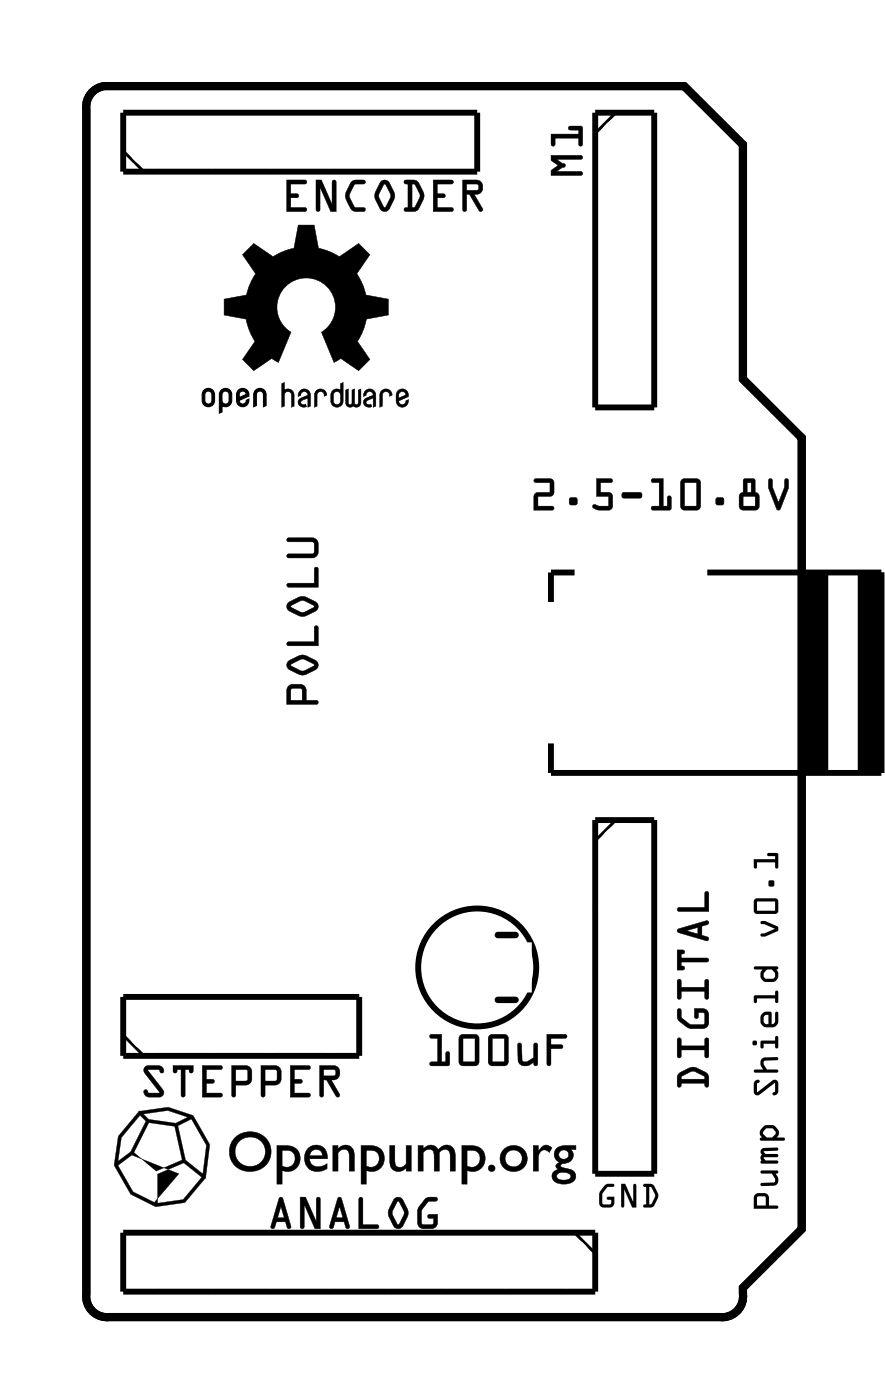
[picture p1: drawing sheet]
<svg xmlns="http://www.w3.org/2000/svg" width="38mm" height="60mm" viewBox="0 0 38 60" stroke-linecap="round" stroke-linejoin="round" font-family="sans-serif">
<path d="M3.9 4l.3-.2 .3-.1h25l2.5 2.5v10.1l2.5 2.6v34.1l-2.5 2.5a.97 .97 0 0 1-1 1.3h-26.3a.9 .9 0 0 1-1-1v-51.1v-.4z" fill="none" stroke="#000" stroke-width=".35"/>
<path d="M3.9 4l.3-.2 .3-.1h25l2.5 2.5v10.1l2.5 2.6v34.1l-2.5 2.5a.97 .97 0 0 1-1 1.3h-26.3a.9 .9 0 0 1-1-1v-51.1v-.4z" fill="none" stroke="#000" stroke-width=".04"/>
<g fill="#000">
<path d="M11 16.8h.3l.1 .1 .1 .6h-.2v-.5a.15 .15 0 0 0-.1-.2 .15 .15 0 0 0-.2 .2v.5h-.1zM12.1 16.5h.1v.3h.3l.1 .1 .1 .6h-.2v-.5a.15 .15 0 0 0-.1-.1 .15 .15 0 0 0-.2 .1v.5h-.1zM12.9 16.8h.3l.1 .1 .1 .6h-.1v-.3l-.4 .1 .3 .1v.1a.22 .22 0 0 1-.3 0 .22 .22 0 0 1 .1-.4l.3-.1a.15 .15 0 0 0-.2-.1 .15 .15 0 0 0-.2 .1l-.1 .1zM13.6 16.8h.2h.2l.1 .2-.1 .1a.16 .16 0 0 0-.2-.2 .16 .16 0 0 0-.1 .1v.5h-.2zM14.9 16.8h.1v.6h.1h.1v-.6h.1v.6h.1v-.6h.1v.7h-.6zM10.7 10.7l.2-.2 .9 .6 .9-.4 .1-1h.7l.2 1 .9 .4 .8-.6 .5 .5-.5 .8 .4 .9 .9 .2v.7l-.9 .2-.4 .9 .5 .8-.5 .5-.7-.6-.3 .2-.6-1.3a1.26 1.26 0 0 0 .3-1.9 1.26 1.26 0 0 0-1.9 0 1.26 1.26 0 0 0 .3 1.9l-.5 1.3-.3-.2-.8 .6-.5-.5 .6-.8-.4-.9-1-.2v-.7l1-.2 .4-.9-.6-.8zM15.7 16.8h.3l.2 .1v.6h-.1v-.3l-.3 .1 .2 .1v.1a.22 .22 0 0 1-.3 0 .22 .22 0 0 1 .1-.4l.3-.1a.15 .15 0 0 0-.2-.1 .15 .15 0 0 0-.1 .1l-.2 .1zM16.4 16.8h.2h.2l.1 .2-.1 .1a.16 .16 0 0 0-.2-.2 .16 .16 0 0 0-.1 .1v.5h-.2zM14.3 49.4h.3v.1a.4 .4 0 0 1 .4-.1 .4 .4 0 0 1 .3 .4v.7h-.3v-.9h-.3l-.1 .1v.8h-.3zM14.3 49.4h.3h-.3v1.1h.3l-.1-.8 .3-.2 .2 .2v.8h.3v-.7l-.2-.3-.2-.2-.4 .2v-.1v.1a.39 .39 0 0 1 .6-.1l.2 .3v.8h-.3v-.8l-.2-.2-.2 .2v.8h-.3zM16.8 49.4h.2l.1 .8a.28 .28 0 0 0 .4-.1v-.7h.2v1.1h-.2h.2v-1.1h-.2v.8l-.3 .1-.2-.2v-.7h-.2v.9l.3 .2 .4-.2v.2v-.2l-.2 .1a.38 .38 0 0 1-.4 0 .38 .38 0 0 1-.1-.4zM16.8 49.4h.2v.8a.29 .29 0 0 0 .5-.1v-.7h.2v1.1h-.2v-.2a.4 .4 0 0 1-.5 .1 .4 .4 0 0 1-.2-.4z"/>
<path d="M18 49.4h.2v.1a.38 .38 0 0 1 .7 0l.1-.1a.38 .38 0 0 1 .5 0 .38 .38 0 0 1 .1 .4v.7h-.2v-.8l-.1-.2-.3 .1-.1 .1v.8h-.2l-.1-.9h-.3l-.1 .1v.8h-.2zM18 49.4h.2v.1a.37 .37 0 0 1 .7 0 .42 .42 0 0 1 .6-.1l.1 .4v.7h-.2l-.1-.9-.1-.1-.3 .2 .3-.2 .1 .1 .1 .9h.2v-.7a.4 .4 0 0 0-.4-.5l-.3 .3-.4-.3-.3 .2v-.1h-.2v1.1h.2v-.8a.3 .3 0 0 1 .5-.1v.9h.2v-.8v.8h-.2v-.8l-.2-.2-.3 .2v.8h-.2zM23 49.4h.2v.2l.1-.2h.3l.2 .1-.2 .2a.27 .27 0 0 0-.3-.1 .27 .27 0 0 0-.1 .3v.6h-.2zM22.9 49.4h.3h-.2v1.1h.2v-.6a.27 .27 0 0 1 .1-.3 .27 .27 0 0 1 .3 .1l.2-.2-.3-.2-.3 .4v-.3v.2a.32 .32 0 0 1 .2-.3 .32 .32 0 0 1 .4 .2l-.2 .2-.2-.2-.1 .1-.1 .9h-.3z"/>
<path d="M8.8 16.8l-.1 .5a.27 .27 0 0 0 .3 .2 .27 .27 0 0 0 .2-.2v-.5l-.2-.1zM8.9 16.9h.2v.4a.15 .15 0 0 1-.1 .1 .15 .15 0 0 1-.2-.1z"/>
<path d="M9.5 16.8l-.1 .2v.8h.2v-.3h.2l.2-.2-.1-.5-.2-.1zM9.6 16.9h.2l.1 .4a.15 .15 0 0 1-.2 .1 .15 .15 0 0 1-.1-.1z"/>
<path d="M10.3 16.8l-.1 .5a.27 .27 0 0 0 .3 .2 .27 .27 0 0 0 .2-.3h-.1a.15 .15 0 0 1-.1 .2 .15 .15 0 0 1-.2-.1l.4-.3-.2-.2zM10.3 16.9h.2l.1 .1-.3 .1z"/>
<path d="M12.1 16.5h.2l-.1 .3h.3l.2 .1v.6l-.2 .1v-.6l-.1-.1-.2 .1 .1 .5-.2 .1zM12.1 16.5v1h.1v-.5a.16 .16 0 0 1 .1-.1 .16 .16 0 0 1 .2 0l.1 .6h.1l-.1-.6-.1-.1h-.3v-.3z"/>
<path d="M12.3 7.7h.8a.1 .1 0 0 1 .1 .1 .1 .1 0 0 1-.1 .1h-.6v.4h.3a.1 .1 0 0 1 .1 .1 .1 .1 0 0 1-.1 .1h-.3v.4h.6a.1 .1 0 0 1 .1 .1 .1 .1 0 0 1-.1 .1h-.8zM12.3 7.8v1.3h.9v-.1l-.7-.1v-.4h.3l.1-.1h-.1h-.3v-.5h.6l.1-.1zM13.6 7.7h.2l.5 1.1v-1a.1 .1 0 0 1 .1-.1 .1 .1 0 0 1 .1 .1v1.3h-.3l-.4-1v.9a.1 .1 0 0 1-.1 .1 .1 .1 0 0 1-.1-.1zM13.6 7.8v1.3h.1l.1-.1v-1l.4 1.1h.3v-1.3h-.1h-.1v1l-.5-1zM15.1 7.8l.5-.1a.1 .1 0 0 1 .1 .1 .1 .1 0 0 1-.1 .1l-.3 .1-.2 .4 .2 .5h.3a.1 .1 0 0 1 .1 .1 .1 .1 0 0 1-.1 .1h-.4l-.3-.5v-.3zM15.1 7.8l-.2 .5a.83 .83 0 0 0 .4 .8h.3l.1-.1-.4-.1-.2-.4v-.2l.2-.4h.4v-.1h-.4zM16.4 7.8l.2-.1 .1 .1 .3 .5-.2 .7a.25 .25 0 0 1-.5 0l-.2-.6zM16.4 7.8l-.3 .6 .3 .6a.24 .24 0 0 0 .4 0l.2-.6-.2-.5a.23 .23 0 0 0-.4-.1zM16.5 7.9l-.2 .5 .3 .5 .2-.5zM16.5 7.9l.1 .1 .2 .4-.2 .5-.3-.5zM17.4 7.8h.5l.4 .6-.3 .6-.5 .1a.1 .1 0 0 1-.1-.1 .1 .1 0 0 1 .1-.1h.1v-1h-.2zM17.4 7.8v.1h.2v1l-.2 .1v.1h.5l.3-.5v-.3l-.3-.5zM17.7 7.9v1h.2l.2-.5-.2-.4zM17.7 7.9l.2 .1 .2 .4-.3 .5h-.1zM18.6 7.7h.8a.1 .1 0 0 1 .1 .1 .1 .1 0 0 1-.1 .1h-.6v.4h.3a.1 .1 0 0 1 .1 .1 .1 .1 0 0 1-.1 .1h-.3v.4h.6a.1 .1 0 0 1 .1 .1 .1 .1 0 0 1-.1 .1h-.8zM18.7 7.8v1.3h.8v-.1l-.7-.1v-.4h.3l.1-.1h-.1h-.3v-.5h.6l.1-.1zM19.9 7.7h.6a.32 .32 0 0 1 .3 .4 .32 .32 0 0 1-.4 .3l.4 .6a.1 .1 0 0 1-.1 .1 .1 .1 0 0 1-.1 0l-.4-.7h-.1v.6a.1 .1 0 0 1-.1 .1 .1 .1 0 0 1-.1-.1zM19.9 7.8l.1 1.3 .1-.1v-.6h.1l.4 .7h.2l-.4-.7a.31 .31 0 0 0 .4-.3 .31 .31 0 0 0-.3-.3zM20.1 7.9v.3l.5-.1-.1-.2zM20.1 7.9h.5v.2l-.5 .1z"/>
<path d="M12.3 7.8h.9l-.1 .1h-.6v.4l.3 .1h.1l-.1 .1h-.3v.4h.7v.2h-.9zM13.6 7.8h.2l.5 1v-1h.1h.1v1.3h-.3l-.4-1v.9l-.1 .1h-.1zM15.1 7.8h.2h.4v.1h-.4l-.3 .5 .3 .5h.4v.2h-.1a.6 .6 0 0 1-.7-.6v-.2zM16.4 7.8h.2h.1l.3 .5-.2 .7a.23 .23 0 0 1-.4 0l-.3-.6zM16.5 7.9l-.2 .5 .3 .5 .2-.5zM17.4 7.8h.5a.8 .8 0 0 1 .1 1.2l-.1 .1h-.5v-.1l.2-.1v-1h-.2zM17.7 7.9v1h.1l.3-.5-.2-.4zM18.7 7.8h.8l-.1 .1h-.6v.4l.3 .1h.1l-.1 .1h-.3v.4h.7v.2h-.8zM19.9 7.8h.6a.31 .31 0 0 1 .3 .3 .31 .31 0 0 1-.4 .3l.4 .7h-.1l-.5-.7h-.1v.6l-.1 .1zM20.1 7.9v.3l.5-.1v-.2z"/>
<path d="M12.9 16.8h.3l.2 .1v.6l-.2 .1 .1-.4-.3 .1 .2 .1v.1a.23 .23 0 0 1-.3 0 .23 .23 0 0 1 .1-.4l.3-.1-.2-.1-.3 .2zM12.9 16.8l-.1 .3 .1-.1a.16 .16 0 0 1 .2-.1 .16 .16 0 0 1 .2 .1l-.3 .2-.2 .1 .2 .2h.2v-.1a.12 .12 0 0 1-.2 0 .12 .12 0 0 1 0-.1l.3-.2-.1 .4h.2l-.1-.7h-.2z"/>
<path d="M13.6 16.8h.3l.2 .2-.2 .1v-.2h-.2v.6l-.2 .1zM13.6 16.8l-.1 .7h.2l-.1-.5a.16 .16 0 0 1 .2-.1 .16 .16 0 0 1 .2 .2l.1-.1a.27 .27 0 0 0-.2-.2 .27 .27 0 0 0-.3 0z"/>
<path d="M14.3 16.8h.2h.2v-.3h.1v.8a.27 .27 0 0 1-.3 .2 .27 .27 0 0 1-.3-.2zM14.4 16.9v.4a.15 .15 0 0 0 .1 .1 .15 .15 0 0 0 .2-.1l-.1-.4z"/>
<path d="M14.3 16.8l.2-.1 .2 .1-.1-.3h.2v.8a.28 .28 0 0 1-.3 .3 .28 .28 0 0 1-.3-.3zM14.3 16.8v.6l.1 .1h.2l.2-.2v-.8h-.1v.3h-.2zM14.4 16.9v.4v.1h.2l.1-.1v-.3l-.1-.1zM14.4 16.9h.2l.1 .1-.1 .4a.15 .15 0 0 1-.2 0 .15 .15 0 0 1 0-.1z"/>
<path d="M14.9 16.8l.1-.1v.7h.1h.1l-.1-.6 .2-.1v.7h.1v-.6l.1-.1v.7l-.2 .2-.1-.1a.19 .19 0 0 1-.2 0 .19 .19 0 0 1-.1-.1zM14.9 16.8v.7h.3a.18 .18 0 0 0 .2 0 .18 .18 0 0 0 .1-.1v-.6h-.1v.6h-.1v-.6h-.1v.6a.09 .09 0 0 1-.1 0 .09 .09 0 0 1-.1 0v-.6z"/>
<path d="M10.7 10.7l-.3 .3 .6 .8-.4 .9-1 .2v.7l1 .1 .4 1-.6 .8 .5 .5 .8-.6 .3 .2 .5-1.3a1.26 1.26 0 0 1-.3-1.9 1.26 1.26 0 0 1 1.9 0 1.26 1.26 0 0 1-.3 1.9l.6 1.3 .3-.2 .7 .6 .5-.5-.5-.8 .4-1 .9-.1v-.7l-1-.2-.4-.9 .6-.8-.5-.5-.8 .6-.9-.4-.2-1h-.7l-.1 1-.9 .4-.9-.6zM10.7 10.7l.2-.2 .9 .6 .9-.4 .1-1h.7l.2 1 .9 .4 .8-.6 .5 .5-.5 .8 .4 .9 .9 .2v.7l-.9 .2-.2 .5-.2 .4 .5 .8-.5 .5-.7-.6-.3 .2-.6-1.3a1.25 1.25 0 0 0 .3-1.9 1.25 1.25 0 0 0-1.9 0 1.25 1.25 0 0 0 .3 1.9l-.5 1.3-.3-.2-.8 .6-.5-.5 .6-.8-.3-.4-.1-.5-1-.2v-.7l1-.2 .4-.9-.6-.8z"/>
<path d="M15.7 16.8h.3l.2 .1v.6l-.1 .1v-.4l-.3 .1 .2 .1v.1a.23 .23 0 0 1-.3 0 .23 .23 0 0 1 .1-.4l.3-.1a.15 .15 0 0 0-.2-.1 .15 .15 0 0 0-.1 .1l-.2 .1zM15.7 16.8l-.1 .3 .3-.2 .2 .1-.4 .2v.3h.3v-.1h-.2l-.1-.1 .4-.2v.4h.1v-.6l-.2-.1z"/>
<path d="M16.4 16.8a.27 .27 0 0 1 .3 0 .27 .27 0 0 1 .2 .2l-.1 .1-.1-.2h-.2v.6l-.2 .1zM16.4 16.8l-.1 .7h.2v-.5a.16 .16 0 0 1 .1-.1 .16 .16 0 0 1 .1 0l.1 .2 .1-.1-.2-.2z"/>
<path d="M17.1 16.8h.3l.2 .2-.4 .3a.15 .15 0 0 0 .1 .1 .15 .15 0 0 0 .2-.1l.1-.1a.27 .27 0 0 1-.2 .3 .27 .27 0 0 1-.3-.2zM17.2 16.9v.3l.3-.2-.1-.1z"/>
<path d="M17.1 16.8l.2-.1 .3 .2v.2l-.4 .2 .1 .1 .3-.2v.2l-.2 .1h-.2l-.1-.1zM17.1 16.8v.5a.26 .26 0 0 0 .3 .2 .26 .26 0 0 0 .2-.3l-.1 .1a.16 .16 0 0 1-.2 .1 .16 .16 0 0 1-.1-.1l.4-.2-.2-.3zM17.2 16.9v.3l.3-.2-.1-.1zM17.2 16.9a.16 .16 0 0 1 .2 0 .16 .16 0 0 1 .1 .1l-.3 .2z"/>
<path d="M23.7 6.7h1.4l-.1 .2h-1l.2 .1a.1 .1 0 0 1 .1 .1 .1 .1 0 0 1-.1 .1l-.2 .2h1l.1 .1-1.4 .1v-.3l.3-.2-.3-.2zM23.7 5.8h1.2v-.2h-.4v-.1l.5-.1 .1 .8h-.2v-.2h-1v.2l-.1 .1z"/>
<path d="M23.7 6.7h1.3a.1 .1 0 0 1 .1 .1 .1 .1 0 0 1-.1 .1h-1l.2 .1a.11 .11 0 0 1 .2 .1 .11 .11 0 0 1-.2 .1l-.2 .2h1a.1 .1 0 0 1 .1 .1 .1 .1 0 0 1-.1 .1h-1.3v-.3l.3-.2-.3-.2zM23.7 6.7v.2l.3 .2-.3 .2v.3l1.4-.1-.1-.1h-1.1l.4-.3-.4-.2h1.1l.1-.1-.1-.1zM23.7 5.8h1.2v-.2h-.3a.1 .1 0 0 1-.1-.1 .1 .1 0 0 1 .1-.1l.5 .1v.7a.1 .1 0 0 1-.1 .1 .1 .1 0 0 1-.1-.1v-.2h-1v.2a.1 .1 0 0 1-.1 .1 .1 .1 0 0 1-.1-.1zM23.7 5.8l.1 .5 .1-.1v-.3h1v.3h.2l-.1-.8-.5 .1v.1h.4v.2z"/>
<path d="M12.4 29.6l.2-.1h.4l.2 .1v.6h.4l.1 .1-1.4 .1zM12.5 29.7v.5h.5v-.5zM12.4 28.5l.6-.3 .6 .3a.23 .23 0 0 1 0 .4l-.7 .2-.5-.3-.1-.1zM12.5 28.6l.5 .3 .5-.2-.5-.3zM12.4 27.7h1.1v-.7h.2v.8h-1.3zM12.4 26l.6-.3 .6 .2a.23 .23 0 0 1 0 .4l-.7 .3-.5-.3-.1-.2zM12.5 26.1l.5 .3 .5-.3-.5-.2zM12.4 25.2l1.1-.1v-.6h.2v.8h-1.3zM12.4 23.2h1.1l.2 .1v.6l-.3 .1h-1l-.1-.1h.1h1.1v-.5l-.1-.1h-1z"/>
<path d="M12.4 29.6l.2-.1h.4l.2 .1v.6h.4a.1 .1 0 0 1 .1 .1 .1 .1 0 0 1-.1 .1h-1.3v-.7zM12.4 29.6l-.1 .8 1.4-.1-.1-.1h-.4v-.5l-.2-.2zM12.6 29.7l-.1 .5h.5v-.5zM12.5 29.7h.5v.5h-.5zM12.4 28.5l.6-.3 .6 .2a.25 .25 0 0 1 0 .5l-.5 .2h-.2l-.5-.3-.1-.1zM12.4 28.5a.23 .23 0 0 0 .1 .4l.5 .2 .6-.2a.24 .24 0 0 0 0-.4l-.6-.3zM12.5 28.6l.5 .3 .5-.2-.5-.3zM12.5 28.6l.5-.2 .5 .3-.5 .2-.5-.2zM12.4 27.7h1.1v-.7a.1 .1 0 0 1 .1-.1 .1 .1 0 0 1 .1 .1v.8h-1.3zM12.4 27.7v.1h1.3v-.8h-.2v.7zM12.4 26l.6-.3 .6 .2a.24 .24 0 0 1 0 .4l-.5 .3h-.2l-.5-.3-.1-.2zM12.4 26a.23 .23 0 0 0 .1 .3l.5 .3 .6-.3a.24 .24 0 0 0 0-.4l-.6-.2zM12.5 26.1l.5 .3 .5-.3-.5-.2zM12.5 26.1l.5-.2 .5 .2-.5 .3-.5-.2zM12.4 25.1h1.1v-.6a.1 .1 0 0 1 .1-.1 .1 .1 0 0 1 .1 .1v.8h-1.3zM12.4 25.2v.1h1.3v-.8h-.2v.6zM12.4 23.2h1h.2l.1 .2v.5l-.2 .1-1.1 .1a.1 .1 0 0 1-.1-.1 .1 .1 0 0 1 .1-.1h1.1v-.5h-.1l-1-.1zM12.4 23.2v.1h1l.1 .1v.5h-1.1v.1h1l.3-.1v-.6l-.2-.1z"/>
<path d="M23 20.6h.7l.1 .1v.6l-.6 .1v.4h.6a.1 .1 0 0 1 .1 .1 .1 .1 0 0 1-.1 .1h-.8v-.7l.7-.1v-.4h-.7zM23 20.7v.1h.7v.4l-.7 .1v.7h.8v-.2h-.6v-.4l.6-.1v-.6l-.1-.1zM24.5 21.5h.3v.2h-.3zM24.5 21.5v.2h.3v-.2zM25.7 20.6h.6a.1 .1 0 0 1 .1 .1 .1 .1 0 0 1-.1 .1h-.4v.4l.4 .1 .1 .6-.2 .1-.6-.1a.1 .1 0 0 1-.1-.1 .1 .1 0 0 1 .1-.1l.6 .1v-.4h-.5zM25.7 20.6v.8h.5v.4l-.6-.1-.1 .2 .3 .1h.5l.1-.2v-.5l-.1-.1h-.5v-.4h.5l.1-.1zM26.8 21.2h.7l.1 .2-.1 .1h-.6l-.1-.1zM26.8 21.2l.1 .3h.6l.1-.1-.1-.2zM28.1 20.6h.5v1.2h.1v-.3a.1 .1 0 0 1 .1-.1 .1 .1 0 0 1 .1 .1v.5h-.8a.1 .1 0 0 1-.1-.1 .1 .1 0 0 1 .1-.1h.3v-1h-.3zM28.1 20.7v.1h.3v1h-.3l-.1 .1 .8 .1v-.6h-.1v.4h-.2l.1-1.2zM29.3 20.7l.7-.1 .2 .1v1.1l-.1 .2h-.6l-.2-.1zM29.4 20.7l-.1 1.2 .2 .1h.5l.2-.2-.1-1.1-.1-.1zM29.5 20.8v1h.5v-1zM29.5 20.8h.5v1h-.5zM30.8 21.5h.3v.2h-.3zM30.8 21.5v.2h.3v-.2zM32 20.6l.5 .1v.5l.2 .2v.4l-.1 .2h-.6l-.2-.1v-.5l.2-.2zM32 20.7v.5l-.2 .2v.5l.2 .1h.6l.1-.2v-.4l-.2-.2v-.5zM32 21.4v.4h.5v-.4zM32 21.4h.5v.4h-.5zM32.2 20.8v.4h.1v-.4zM32.2 20.8h.1v.4h-.1zM33.1 20.6l.2 .1v.3l.2 .7 .3-.7v-.3a.1 .1 0 0 1 .1-.1 .1 .1 0 0 1 .1 .1v.3l-.5 1-.4-1zM33.1 20.7v.3l.3 .9 .2 .1 .4-1-.1-.3h-.1v.3l-.3 .7-.3-.7v-.3z"/>
<path d="M23 20.6h.7l.1 .1v.6l-.6 .1v.4h.6v.2h-.8v-.7l.7-.1v-.4h-.7zM24.5 21.5h.3v.2h-.3zM25.7 20.6h.6l.1 .1-.1 .1h-.4v.4h.4l.1 .1v.6l-.2 .1h-.4a.15 .15 0 0 1-.2 0 .15 .15 0 0 1 0-.3l.6 .1v-.4h-.5zM26.8 21.2h.7l.1 .2-.1 .1h-.6l-.1-.1zM28.1 20.6h.5v1.2h.1v-.4h.1v.6l-.8-.1 .1-.1h.3v-1h-.3zM29.3 20.7l.7-.1 .2 .1v1.1l-.1 .2h-.6l-.2-.1zM29.5 20.8v1h.5v-1zM30.8 21.5h.3v.2h-.3zM32 20.6l.5 .1v.5l.2 .2v.4l-.1 .2h-.6l-.2-.1v-.5l.2-.2zM32 21.4v.4h.5v-.4zM32.2 20.8v.4h.1v-.4zM33.1 20.6l.2 .1v.3l.2 .7 .3-.7v-.3h.1l.1 .3-.4 1-.2-.1-.3-.9z"/>
<path d="M6.2 46l.7-.1 .2 .2a.13 .13 0 0 1-.2 .1 .13 .13 0 0 1-.1-.1h-.4l.6 .8a.21 .21 0 0 1 0 .3 .21 .21 0 0 1-.1 .1h-.6l-.1-.3a.13 .13 0 0 1 .1 0 .13 .13 0 0 1 .1 .1h.5l-.7-.9zM6.3 46l-.1 .2 .7 .9h-.5l-.1-.1-.1 .1 .2 .2h.5l.1-.3-.6-.9h.4l.2 .1v-.1l-.2-.2zM7.4 45.9h.9v.2a.1 .1 0 0 1-.1 .1 .1 .1 0 0 1-.1-.1h-.1v1.1a.1 .1 0 0 1-.1 .1 .1 .1 0 0 1-.1-.1v-1.1h-.2a.11 .11 0 0 1 0 .1 .11 .11 0 0 1-.2 0zM7.4 45.9l.1 .3 .1-.1h.2v1.1l.1 .1 .1-1.2h.2l.1 .1v-.3zM8.7 45.9h.8a.1 .1 0 0 1 .1 .1 .1 .1 0 0 1-.1 .1h-.6v.4h.2a.1 .1 0 0 1 .1 .1 .1 .1 0 0 1-.1 .1h-.2v.4h.6a.1 .1 0 0 1 .1 .1 .1 .1 0 0 1-.1 .1h-.8zM8.7 45.9v1.4h.8v-.2h-.6v-.4h.3v-.1v-.1h-.3v-.4h.6l.1-.1zM10 45.9h.7l.2 .3-.1 .5-.7 .1 .1 .4a.1 .1 0 0 1-.1 .1 .1 .1 0 0 1-.1-.1zM10 45.9v1.3l.1 .1v-.1v-.5h.7v-.5l-.1-.3zM10.1 46.1v.5l.5-.1v-.4zM10.1 46.1h.5v.5h-.5zM11.2 45.9h.7l.2 .3-.1 .5-.6 .1v.4a.1 .1 0 0 1-.1 .1 .1 .1 0 0 1-.1-.1zM11.2 45.9v1.3l.1 .1 .1-.1v-.5h.6l.1-.5-.2-.3zM11.4 46.1v.5l.5-.1v-.4zM11.4 46.1h.5v.5h-.5zM12.5 45.9h.8a.1 .1 0 0 1 .1 .1 .1 .1 0 0 1-.1 .1h-.6v.4h.2a.1 .1 0 0 1 .1 .1 .1 .1 0 0 1-.1 .1h-.2v.4h.6a.1 .1 0 0 1 .1 .1 .1 .1 0 0 1-.1 .1h-.8zM12.5 45.9v1.4h.8v-.2h-.6v-.4h.3v-.1v-.1h-.3v-.4h.6l.1-.1zM13.8 45.9h.6a.32 .32 0 0 1 .2 .4 .32 .32 0 0 1-.3 .2l.3 .6a.1 .1 0 0 1 0 .2 .1 .1 0 0 1-.1-.1l-.4-.7h-.2v.7a.1 .1 0 0 1-.1 .1 .1 .1 0 0 1 0-.1zM13.8 45.9v1.4l.1-.1v-.7h.2l.4 .7h.1l-.4-.7a.31 .31 0 0 0 .4-.2 .31 .31 0 0 0-.2-.4zM13.9 46.1v.3l.5-.1v-.2zM13.9 46.1h.5l.1 .2-.6 .1z"/>
<path d="M6.2 46l.6-.1 .2 .2v.1l-.2-.1h-.4l.6 .9-.1 .3h-.5l-.2-.2 .1-.1 .1 .1h.5l-.7-.9zM7.4 45.9h.9v.3h-.1l-.1-.1h-.1l-.1 1.2-.1-.1v-1.1h-.2v.1h-.1zM8.7 45.9l.9 .1-.1 .1h-.6v.4h.3v.1v.1h-.3v.4h.6v.2h-.8zM10 45.9h.7l.1 .3v.5l-.7 .1v.4v.1l-.1-.1zM10.1 46.1v.5h.5v-.5zM11.2 45.9h.7l.2 .3-.1 .5-.6 .1v.4l-.1 .1-.1-.1zM11.4 46.1v.5h.5v-.5zM12.5 45.9l.9 .1-.1 .1h-.6v.4h.3v.1v.1h-.3v.4h.6v.2h-.8zM13.8 45.9h.6a.31 .31 0 0 1 .2 .4 .31 .31 0 0 1-.3 .2l.3 .7-.1 .1-.4-.8h-.2v.7l-.1 .1zM13.9 46.1v.3l.5-.1v-.2z"/>
<path d="M6 47.9a2.57 2.57 0 0 1 2.3 .2l.7 1.2-.1 1.4-.9 1.1-1.3 .2-1.1-.5-.7-1.3 .2-1.2zM6.8 50.6v1.2l1.1-.1 .8-1-.8-.6zM5.1 50.2l.6 1.2 .9 .4 1.1-1.2-2-.8zM7.7 48.5l.3 1.5 .7 .6 .2-1.3-.7-1.1zM6.4 48.4l-.6 1.3 .9 .8 1.1-.5-.3-1.5zM6 48.1l-.8 .9-.1 1 .5-.4 .7-1.3zM6.2 48l.2 .2 1.2 .2 .5-.3-.9-.2z"/>
<path d="M6 47.9a2.58 2.58 0 0 1 2.3 .2l.7 1.2-.1 1.5h-.1l-.8 1-1.3 .2-1.1-.5-.7-1.3 .2-1.2zM6 47.9l-.9 1.1-.2 1.2 .7 1.3 1.1 .5 1.2-.2 1-1 .1-1.5-.7-1.2-1.1-.4zM6.8 50.6v1.2l1.1-.1 .8-1-.8-.6zM6.8 50.6l1.1-.5 .8 .6-.8 1-1.1 .2zM5.1 50.2l.6 1.2 .9 .4 1.1-1.2-2-.8zM5.1 50.2l.6-.4 2 .8-1.1 1.2-.9-.4zM7.7 48.5l.3 1.5 .7 .6 .2-1.3-.7-1.1zM7.7 48.5l.5-.3 .7 1.1-.2 1.3-.7-.6zM6.4 48.4l-.6 1.3 .9 .8 1.1-.5-.3-1.5zM6.4 48.4l1.1 .1 .3 1.5-1.1 .5-.9-.8zM6 48.1l-.8 .9-.1 1 .5-.4 .7-1.3zM6 48l.3 .3-.7 1.3-.5 .5 .1-1.1zM6.2 48l.2 .2 1.2 .2 .5-.3-.9-.2zM6.2 48a2.15 2.15 0 0 1 1.9 .1l-.5 .3-1.2-.2z"/>
<path d="M9.9 49.7a.9 .9 0 0 1 1.8 0 .9 .9 0 0 1-1.8 0zM10.1 49.6a.65 .65 0 0 0 1.3 0 .65 .65 0 0 0-1.3 0z"/>
<path d="M10.1 49l.2-.1 .5-.1-.7 .2a.9 .9 0 0 0 0 1.2l.7 .3 .4-.1 .3-.3 .2-.5a.9 .9 0 0 0-.9-.8l.4 .1 .2 .1a.86 .86 0 0 1 .2 1 .86 .86 0 0 1-.8 .5 .87 .87 0 0 1-.9-.5 .87 .87 0 0 1 .2-1zM10.1 49.6a.65 .65 0 0 1 1.3 0 .65 .65 0 0 1-1.3 0z"/>
<path d="M12 51.6h.2l.3 1.3h-.1l-.1-.3h-.4l-.1 .3h-.1zM12 51.6l-.3 1.3h.1l.1-.3h.4l.1 .3h.1l-.3-1.3zM12.1 52l-.1 .5h.2zM12.1 52l.1 .5h-.3zM12.9 51.6h.3l.4 1v-.9a.1 .1 0 0 1 .1-.1 .1 .1 0 0 1 .1 .1v1.3h-.2l-.5-1.1v1a.1 .1 0 0 1-.1 .1 .1 .1 0 0 1-.1-.1zM12.9 51.6v1.3h.1h.1v-1l.5 1h.2v-1.3h-.1l-.1 .1v1l-.4-1.1zM14.6 51.6h.1l.4 1.3h-.1h-.1l-.1-.3h-.4l-.1 .3h-.1zM14.6 51.6l-.4 1.3h.1l.1-.3h.4l.1 .3h.1h.1l-.4-1.3zM14.6 52l-.1 .5h.3zM14.6 52l.2 .5h-.3zM15.5 51.6l.1 .1v1.1h.6a.1 .1 0 0 1 .1 .1 .1 .1 0 0 1-.1 .1h-.8zM15.5 51.6l-.1 1.3h.9v-.1h-.7v-1.1zM17 51.7l.1-.1 .2 .1 .3 .5-.2 .6a.25 .25 0 0 1-.5 0l-.2-.5zM17 51.7l-.3 .6 .2 .5a.24 .24 0 0 0 .4 0l.3-.5-.3-.6a.23 .23 0 0 0-.3 0zM17.1 51.8l-.2 .5 .2 .5 .3-.5zM17.1 51.8h.1l.2 .5-.3 .5-.2-.5zM18.3 51.7l.5-.1a.1 .1 0 0 1 0 .1 .1 .1 0 0 1 0 .1h-.3l-.3 .4v.5h.4l.1-.2h-.2a.1 .1 0 0 1-.1-.1 .1 .1 0 0 1 .1-.1h.3v.6l-.2 .1-.6-.1v-.2v-.6zM18.3 51.7a.9 .9 0 0 0-.2 1.2h.6l.1-.2v-.4h-.3l-.1 .2h.3l-.1 .2h-.5l.1-.6 .2-.3 .4-.1-.3-.1z"/>
<path d="M12 51.6h.2l.3 1.3h-.1l-.1-.3h-.4l-.1 .3h-.1zM12.1 52l-.1 .5h.2zM12.9 51.6h.3l.4 1v-.9l.1-.1h.1v1.3h-.2l-.5-1v1h-.1h-.1zM14.6 51.6h.1l.4 1.3h-.1h-.1l-.1-.3h-.4l-.1 .3h-.1zM14.6 52l-.1 .5h.3zM15.5 51.6l.1 .1v1.1h.7v.1h-.9zM17 51.7l.1-.1 .2 .1 .3 .5-.3 .6a.23 .23 0 0 1-.4 0l-.2-.5zM17.1 51.8l-.2 .5 .2 .5 .3-.5zM18.3 51.7l.2-.1h.3v.1v.1h-.3l-.3 .3v.6l.4 .1 .1-.3h-.2l-.1-.1 .4-.1v.5l-.1 .1h-.5h-.2v-.2a.94 .94 0 0 1 .3-1z"/>
<path d="M11.9 49.4h.6l.4 .2v.3v.3l-.4 .3-.4-.1 .1 .6h-.3h.2v-.6l.3 .1a.53 .53 0 0 0 .5-.6l-.1-.3-.2-.2h-.7v1.6zM12.1 49.6h.2h-.2v.6l.2 .1a.34 .34 0 0 0 .4-.4l-.1-.2-.3-.1h.2l.2 .1v.4l-.2 .2-.4-.1z"/>
<path d="M11.9 49.4h.4a.56 .56 0 0 1 .6 .6 .56 .56 0 0 1-.8 .4v.6h-.2zM12.1 49.6v.6a.38 .38 0 0 0 .6-.3 .38 .38 0 0 0-.6-.3z"/>
<path d="M13.3 49.5a.5 .5 0 0 1 .5-.1 .5 .5 0 0 1 .3 .5h-.8a.42 .42 0 0 0 .3 .4 .42 .42 0 0 0 .5-.2v.3a.6 .6 0 0 1-.8-.1 .6 .6 0 0 1 0-.8zM13.4 49.6l-.1 .2h.6l-.2-.3z"/>
<path d="M13.2 49.5h.1a.48 .48 0 0 1 .5-.1 .48 .48 0 0 1 .3 .5l-.1-.4-.4-.2a.57 .57 0 0 0-.4 .9 .61 .61 0 0 0 .9 .1v-.2l-.4 .2a.33 .33 0 0 1-.4-.4h.8h-.8l.1 .3a.51 .51 0 0 0 .7-.1v.3h-.1l-.4 .1-.3-.1-.2-.3v-.4zM13.4 49.6a.27 .27 0 0 1 .3-.1 .27 .27 0 0 1 .2 .3h-.6h.6l-.1-.2-.2-.1-.2 .1-.1 .2z"/>
<path d="M15.5 49.4h.6l.4 .2 .1 .3-.1 .3-.3 .3-.4-.1v.6h-.3h.3v-.6l.2 .1a.53 .53 0 0 0 .5-.6v-.3l-.2-.2h-.8v1.6zM15.8 49.6h.1h-.1v.6l.1 .1a.34 .34 0 0 0 .4-.4l-.1-.2-.3-.1h.3l.1 .1v.4l-.2 .2-.3-.1z"/>
<path d="M15.5 49.4h.4a.56 .56 0 0 1 .6 .6 .56 .56 0 0 1-.7 .4v.6h-.3zM15.8 49.6v.6a.38 .38 0 0 0 .5-.3 .38 .38 0 0 0-.5-.3z"/>
<path d="M18.5 44.6h.5v1.2h.2v-.4a.1 .1 0 0 1 .1-.1 .1 .1 0 0 1 .1 .1l-.1 .5h-.7a.1 .1 0 0 1-.1-.1 .1 .1 0 0 1 .1-.1l.2 .1v-1.1h-.3zM18.5 44.6l.1 .1h.2v1.1h-.2l-.1 .1h.8v-.6l-.1 .1v.4h-.2v-1.2zM19.8 44.6h.6l.2 .1v1.1l-.1 .1h-.6l-.1-.1zM19.8 44.6v1.2l.1 .1h.6l.1-.1v-1.1l-.2-.1zM19.9 44.7v1.1h.5v-1.1zM19.9 44.7h.6v1.1h-.6zM21.1 44.6h.6l.2 .1v1.1l-.1 .1h-.6l-.2-.1zM21.1 44.6l-.1 1.2 .2 .1h.6l.1-.1v-1.1l-.2-.1zM21.2 44.7v1.1h.5v-1.1zM21.2 44.7h.5v1.1h-.5zM22.3 45h.2v.7h.1l.4-.1v-.6a.1 .1 0 0 1 .1-.1 .1 .1 0 0 1 .1 .1v.8a.11 .11 0 0 1-.2 .1 .1 .1 0 0 1 0-.1 .39 .39 0 0 1-.7-.1zM22.3 45v.7a.32 .32 0 0 0 .5 .2l.2-.1v.1h.1v-.9h-.1v.6l-.4 .2-.1-.1-.1-.7zM23.5 44.6h.8a.1 .1 0 0 1 .1 .1 .1 .1 0 0 1-.1 .1l-.6-.1v.3h.5a.1 .1 0 0 1 0 .1 .1 .1 0 0 1 0 .1h-.5v.6a.1 .1 0 0 1-.1 .1 .1 .1 0 0 1-.1-.1zM23.5 44.6l.1 1.2v.1l.1-.1v-.6h.5v-.1v-.1h-.5v-.3h.6h.1l-.1-.1z"/>
<path d="M18.5 44.6h.5v1.2h.2v-.4l.1-.1v.6h-.8v-.1h.3v-1.1h-.3zM19.8 44.6h.6l.2 .1v1.1l-.1 .1h-.6l-.1-.1zM19.9 44.7v1.1h.5v-1.1zM21.1 44.6h.6l.2 .1v1.1l-.1 .1h-.6l-.2-.1zM21.2 44.7v1.1h.5v-1.1zM22.3 45h.1l.1 .7 .1 .1 .4-.2v-.6h.1v.9h-.1v-.1a.38 .38 0 0 1-.4 .1 .38 .38 0 0 1-.3-.2zM23.5 44.6h.8l.1 .1h-.1h-.6v.3h.5v.1v.1h-.5v.6l-.1 .1-.1-.1z"/>
<path d="M19.9 49.4h.6l.3 .2 .1 .3-.1 .3-.3 .3-.4-.1v.6h-.2h.2v-.6l.2 .1a.53 .53 0 0 0 .6-.6l-.1-.3-.2-.2h-.7v1.6zM20.1 49.6h.2h-.2v.6l.1 .1a.34 .34 0 0 0 .5-.4l-.1-.2-.3-.1h.2l.1 .1 .1 .4-.2 .2-.4-.1z"/>
<path d="M19.9 49.4h.4a.56 .56 0 0 1 .6 .6 .56 .56 0 0 1-.8 .4v.6h-.2zM20.1 49.6v.6a.38 .38 0 0 0 .6-.3 .38 .38 0 0 0-.6-.3z"/>
<path d="M21 50.3a.16 .16 0 0 1 .3 0 .16 .16 0 0 1-.3 0zM21 50.3a.15 .15 0 0 0 .3 0 .15 .15 0 0 0-.3 0z"/>
<path d="M21.5 49.9a.6 .6 0 0 1 1.2 0 .6 .6 0 0 1-1.2 0zM21.7 49.9a.4 .4 0 0 0 .8 0 .4 .4 0 0 0-.8 0z"/>
<path d="M21.7 49.5l.4-.2a.58 .58 0 0 0-.5 .9l.2 .2 .5 .1 .2-.2 .2-.4a.61 .61 0 0 0-.6-.6l.4 .2a.57 .57 0 0 1 .1 .7 .57 .57 0 0 1-.7 .3 .56 .56 0 0 1-.2-1zM21.8 49.9a.35 .35 0 0 1 .7 0 .35 .35 0 0 1-.7 0z"/>
<path d="M24 49.5l.8-.1v.1h-.2a.32 .32 0 0 1-.1 .6l-.4 .1 .5 .2a.28 .28 0 0 1 .2 .3 .28 .28 0 0 1-.2 .2h.1a.8 .8 0 0 1-.8 0 .29 .29 0 0 1-.1-.3 .29 .29 0 0 1 .2-.2l-.1-.2 .2-.1-.1-.1-.2-.3 .2 .3 .1 .1-.2 .1 .1 .2a.28 .28 0 0 0-.2 .2 .28 .28 0 0 0 .1 .3l.4 .1a.43 .43 0 0 0 .5-.3l-.1-.2-.6-.2 .1-.1 .4-.3 .1-.2-.2-.2h.3v-.1h-.5a.43 .43 0 0 0-.5 .3zM24.1 49.8a.2 .2 0 0 0 .4 0 .2 .2 0 0 0-.4 0zM24.1 49.8a.22 .22 0 0 1 .4 0 .22 .22 0 0 1-.4 0zM24 50.6l.2-.1-.2 .1v.1v.1h.3l.3-.1-.1-.1-.3-.1 .4 .1v.2h-.2a.33 .33 0 0 1-.4-.1z"/>
<path d="M24 49.5l.8-.1v.1h-.2a.39 .39 0 0 1 0 .5 .39 .39 0 0 1-.4 .2v.1a.48 .48 0 0 1 .6 .5 .6 .6 0 0 1-1-.1l.1-.3h.1l-.1-.2 .2-.1a.37 .37 0 0 1-.1-.6zM24.1 49.8a.21 .21 0 0 0 .4 0 .21 .21 0 0 0-.4 0zM24 50.6v.1a.4 .4 0 0 0 .6 .1l-.1-.2z"/>
<path d="M26 51.1l.2-.1 .2 .1-.2 .1-.3 .3 .1 .4h.3v-.2h-.1l-.1-.1h.3v.3l-.1 .1h-.4l-.1-.1v-.5zM26 51.1a.68 .68 0 0 0-.1 .9h.4l.1-.2v-.2h-.2l-.1 .1h.2v.2h-.4l.1-.5 .2-.3h.2l-.2-.1zM26.7 51h.2l.4 .8v-.7h.1v.9h-.2l-.3-.8v.8h-.2zM26.7 51v1h.2v-.8l.3 .8h.2v-.9h-.1v.7l-.4-.8zM27.7 51h.4l.2 .5v.2l-.2 .3h-.4l.1-.1v-.8h-.1zM27.7 51v.1h.1v.8l-.1 .1h.4l.2-.3v-.3l-.2-.4zM27.9 51.1l.1 .8 .2-.4-.1-.3zM27.9 51.1l.2 .1 .1 .3-.2 .4z"/>
<path d="M26 51.1l.2-.1 .2 .1h-.2l-.2 .3-.1 .5h.4v-.2h-.1l-.1-.1h.3v.3l-.1 .1h-.3l-.2-.2a.7 .7 0 0 1 .2-.7zM26.7 51h.2l.4 .8v-.7h.1v.9h-.2l-.3-.8v.8h-.2zM27.7 51h.4a.6 .6 0 0 1 .1 .9l-.1 .1h-.4l.1-.1v-.8h-.1zM27.9 51.1l.1 .8 .2-.4-.1-.3z"/>
<path d="M29.2 46.2a.81 .81 0 0 1 1.2 0l.1 .6h-.1l-.1-.1h-1v.1h-.1v-.4zM29.3 46.4v.1h1v-.1l-.5-.2zM29.2 44.7l.1 .1v.3h1v-.3l.2-.1v.8h-.2v-.3h-1v.3l-.1 .1zM29.2 43.5h.1l.1 .4 .4 .2h.4h.1v-.5h-.2v.2l-.2 .1v-.4h.5l.1 .2v.5l-.3 .1a.92 .92 0 0 1-1-.5zM29.2 42.2h.1v.3h1v-.3h.2v.8h-.2v-.3h-1v.3l-.1 .1zM29.2 40.9l.3 .1v.1h-.2v.2h1.1l.1 .1-1.2 .1v.1l.2 .1-.3 .1zM29.2 40.1l1.3-.4v.1l-.3 .1v.4l.3 .1v.1h-.1l-1.2-.3zM29.6 40.1l.4 .1v-.2zM29.2 39.1h1.1v-.6h.2v.8h-1.3z"/>
<path d="M29.2 46.2l.5-.2h.3l.5 .3v.5a.1 .1 0 0 1-.1 .1 .1 .1 0 0 1-.1-.1v-.1h-1v.1a.1 .1 0 0 1-.1 .1 .1 .1 0 0 1-.1-.1zM29.2 46.2v.2v.4h.1v-.1h1l.1 .1h.1v-.5l-.5-.3h-.3zM29.3 46.4v.1h1v-.1l-.5-.2zM29.3 46.4l.5-.3 .5 .3v.1h-1zM29.2 44.7l.1 .1v.3h1v-.3a.1 .1 0 0 1 .1-.1 .1 .1 0 0 1 .1 .1v.7a.1 .1 0 0 1-.1 .1 .1 .1 0 0 1-.1-.1v-.3h-1v.3a.1 .1 0 0 1-.1 .1 .1 .1 0 0 1-.1-.1zM29.2 44.8v.8l.1-.1v-.3h1l.1 .3h.1v-.8l-.1 .1-.1 .3h-1v-.3zM29.2 43.5h.1v.3l.4 .3h.6v-.4l-.2-.1v.2a.1 .1 0 0 1-.1 .1 .1 .1 0 0 1-.1-.1v-.4l.5 .1 .1 .2-.1 .6h-.2h-.6l-.4-.4zM29.2 43.5v.3l.1 .2a.9 .9 0 0 0 1.2 .2v-.6l-.2-.1h-.4l.1 .4 .1-.1v-.2l.2 .1v.4l-.1 .1-.5-.1-.4-.3v-.3zM29.2 42.2h.1v.3h1v-.2a.1 .1 0 0 1 .1-.1 .1 .1 0 0 1 .1 .1v.7a.1 .1 0 0 1-.1 .1 .1 .1 0 0 1-.1-.1v-.3h-1v.3a.1 .1 0 0 1-.1 .1 .1 .1 0 0 1-.1-.1zM29.2 42.2v.8h.1v-.3h1l.1 .3h.1v-.8l-.1 .1-.1 .2h-1v-.2zM29.1 40.9h.3a.11 .11 0 0 1 .1 .2 .1 .1 0 0 1-.2 0v.2h1.1a.1 .1 0 0 1 .1 .1 .1 .1 0 0 1-.1 .1h-1.1v.1a.11 .11 0 0 1 .2 .1 .11 .11 0 0 1-.1 .1h-.3zM29.2 40.9v.9l.3-.1-.2-.1v-.2h1.2l-.1-.1h-1.1v-.2l.2-.1zM29.2 40l1.3-.3v.1l-.3 .1v.4l.3 .1v.1l-.1 .1-1.2-.4zM29.2 40v.2l1.2 .3h.1v-.1l-.3-.1v-.4l.3-.1-.1-.1zM29.6 40.1l.4 .1v-.2zM29.5 40.1l.6-.1v.3zM29.2 39.1h1.1v-.6a.1 .1 0 0 1 .1-.1 .1 .1 0 0 1 .1 .1v.8h-1.3zM29.2 39.1v.2h1.3v-.8h-.1l-.1 .6z"/>
<path d="M32.5 51.5l.5-.1 .1 .1v.4l.4 .1-1 .1zM32.6 51.6v.3h.4l-.1-.3zM32.8 50.5h.7v.1h-.1a.29 .29 0 0 1 .1 .3 .29 .29 0 0 1-.2 .2h-.5v-.1l.6-.1-.2-.3h-.4zM32.8 49.5h.7v.1h-.6l.1 .1h.5v.2h-.6l.1 .1h.5v.1h-.7zM32.9 48.6l.1-.1a.41 .41 0 0 1 .5 .3l-.1 .2h.4v.1h-1h-.1l.1-.1-.1-.2zM33 48.6l-.2 .2 .2 .2h.2l.2-.1-.1-.3zM32.5 46.6h.2l-.1 .1v.4l.7-.5 .1-.1 .1 .2v.4l-.1 .1h-.1l.1-.2v-.3l-.7 .5h-.2v-.2zM32.8 45.6h.7v.1l-.6 .1 .1 .3h.5v.1h-1v-.1h.4l-.2-.3zM32.8 44.9l.6-.1v-.1l.1-.1v.5l-.1 .1v-.2h-.5v.1l-.1 .1zM32.4 44.9a.11 .11 0 0 1 .2 0 .11 .11 0 0 1-.2 0zM32.8 43.7l.4-.1 .1 .5 .1-.1v-.4h.1v.5l-.2 .2-.4-.1-.2-.2zM32.9 43.8v.2l.2 .1v-.4zM32.5 42.9h.9v-.2h.1v.5h-.1v-.2h-.8v.2h-.1zM32.5 41.7l1-.1v.5l-.2 .2h-.4l-.2-.2 .1-.3h-.3zM33 41.8l-.1 .1v.2l.4 .1 .1-.3-.1-.1zM32.8 39.7h.1l.6 .2v.2l-.7 .3v-.2l.6-.2-.6-.2zM32.5 38.7h.9l.1 .1v.5l-.1 .1h-.9v-.2zM32.6 38.8v.4h.8v-.4zM33.1 38h.2v.2h-.2zM32.5 37h.9v-.1h-.3l-.1-.1h.5v.6h-.1v-.2h-.8v.2h-.1z"/>
<path d="M32.5 51.5l.5-.1 .1 .1v.4l.4 .1-1 .1zM32.5 51.5v.6l1-.1-.4-.1v-.4l-.1-.1zM32.6 51.6v.3h.4l-.1-.3zM32.6 51.6h.3l.1 .3h-.4zM32.8 50.5h.7v.1h-.1a.3 .3 0 0 1-.1 .5h-.5v-.1l.5-.1 .1-.1-.2-.2h-.4zM32.8 50.5v.1h.4l.2 .3-.6 .1v.1h.5a.25 .25 0 0 0 .2-.4l-.1-.1 .1-.1v-.1zM32.8 49.5h.7v.1h-.6l.1 .1h.5v.2h-.6l.1 .1h.5v.1h-.7zM32.8 49.5v.6h.7v-.1h-.5l-.1-.1 .6-.1v-.1h-.5l-.1-.1h.5l.1-.1zM32.9 48.6l.1-.1a.38 .38 0 0 1 .5 .2v.2l-.1 .1h.4v.1l-1 .1-.1-.4zM32.9 48.6l-.2 .2 .1 .2-.1 .1h.1h1v-.1h-.4l.1-.3-.2-.2zM33 48.6l-.2 .2 .2 .2h.2l.2-.1-.1-.3zM33 48.6h.3l.1 .3-.2 .1h-.2l-.2-.2zM32.5 46.6h.2l-.1 .1v.4l.7-.5 .1-.1 .1 .2v.4l-.1 .1h-.1l.1-.2v-.3l-.7 .5h-.2v-.2zM32.5 46.6v.4v.2h.2l.7-.5v.3l-.1 .2h.1l.1-.1v-.4l-.1-.2-.1 .1-.7 .5v-.4l.1-.1zM32.8 45.6h.7v.1h-.6v.2l.1 .2h.5v.1h-1v-.1h.4l-.2-.3zM32.8 45.6l-.1 .2 .2 .3h-.4v.1h1v-.1h-.5l-.1-.2v-.2h.6v-.1zM32.8 44.9l.6-.1v-.1l.1-.1v.5l-.1 .1v-.2h-.5v.1l-.1 .1zM32.8 44.9v.3l.1-.1v-.1h.5v.2l.1-.1v-.5l-.1 .1v.1zM32.4 44.9a.11 .11 0 0 1 .2 0 .11 .11 0 0 1-.2 0zM32.4 44.9a.11 .11 0 0 0 .2 0 .11 .11 0 0 0-.2 0zM32.8 43.7l.4-.1 .1 .5 .1-.1v-.4h.1v.5l-.2 .2-.4-.1-.2-.2zM32.8 43.7l-.1 .3 .2 .2 .4 .1 .2-.2v-.5h-.1v.4l-.1 .1-.1-.5zM32.9 43.8v.2l.2 .1v-.4zM32.9 43.8l.2-.1v.4l-.2-.1zM32.5 42.9h.9v-.2h.1v.5h-.1v-.2h-.8v.2h-.1zM32.5 42.9v.3h.1v-.2h.8v.2h.1v-.5h-.1v.2zM32.5 41.7l1-.1v.5l-.2 .2h-.4l-.2-.2 .1-.3h-.3zM32.5 41.7v.1h.3l-.1 .3 .2 .2h.4l.2-.2v-.5zM33 41.8l-.1 .1v.3l.4-.1 .1-.2-.1-.1zM33 41.8h.3l.1 .2-.1 .2-.4-.1v-.2zM32.8 39.7h.1l.6 .2v.2l-.7 .3v-.2l.6-.2-.6-.2zM32.8 39.7v.1l.6 .2-.6 .2v.2l.7-.3v-.2l-.6-.2zM32.5 38.7h.9l.1 .1v.5l-.1 .1h-.9v-.2zM32.5 38.7v.5v.2h.9l.1-.1v-.5l-.1-.1zM32.6 38.8v.4h.8v-.4zM32.6 38.8h.8v.4h-.8zM33.1 38h.2v.2h-.2zM33.1 38v.2h.2v-.2zM32.5 37h.9v-.1h-.3l-.1-.1h.5v.6h-.1v-.2h-.8v.2h-.1zM32.5 37v.4h.1v-.2h.8v.2h.1v-.6h-.5l.1 .1h.3v.1z"/>
<circle cx="21.2" cy="50.3" r=".15"/>
</g>
<path d="M8.8 16.8l.2-.1 .2 .1v.5a.27 .27 0 0 1-.2 .2 .27 .27 0 0 1-.3-.2zM8.9 16.9h.2v.4a.15 .15 0 0 1-.1 .1 .15 .15 0 0 1-.2-.1zM9.5 16.8l.2-.1 .2 .1 .1 .5-.2 .2h-.2v.3h-.2v-.8zM9.6 16.9h.2l.1 .4a.15 .15 0 0 1-.2 .1 .15 .15 0 0 1-.1-.1zM10.3 16.8h.2l.2 .2-.4 .3a.15 .15 0 0 0 .2 .1 .15 .15 0 0 0 .1-.2h.1a.27 .27 0 0 1-.2 .3 .27 .27 0 0 1-.3-.2zM10.3 16.9h.2l.1 .1-.3 .1zM11 16.8h.3l.1 .1 .1 .6h-.2v-.5a.15 .15 0 0 0-.1-.2 .15 .15 0 0 0-.2 .2v.5h-.1z" fill="none" stroke="#000" stroke-width=".05"/>
<g fill="none" stroke="#000" stroke-width=".25">
<path d="M5.3 4.9h15.2v2.5h-15.2zM25.6 4.9h2.6v12.7h-2.6zM24.7 24.7h-1v1.2M25.6 35.3h2.6v15.3h-2.6zM30.5 24.7h7.4v8.6h-14.2v-1.3M34.6 24.7v8.6M34.8 24.7v8.6M34.9 24.7v8.6M35 24.7v8.6M35.1 24.7v8.6M35.3 24.7v8.6M35.4 24.7v8.6"/>
<path d="M35.5 24.7v8.6M37.1 24.7v8.6M37.2 24.7v8.6M37.3 24.7v8.6M37.4 24.7v8.6M37.6 24.7v8.6M37.7 24.7v8.6M37.8 24.7v8.6M5.3 53.1h20.3v2.6h-20.3zM5.3 43h10.2v2.5h-10.2z"/>
<circle cx="20.5" cy="41.7" r="2.54"/>
</g>
<path d="M5.3 6.5l.9 .9M26.5 4.9l-.9 .8M26.5 35.3l-.9 .9M5.3 44.6l.9 .9M24.7 53.1l.9 .9" fill="none" stroke="#000" stroke-width=".13"/>
<path d="M21.4 43.1h.8M21.4 40.3h.8" fill="none" stroke="#000" stroke-width=".28"/>
<circle cx="26.9" cy="6.1" r=".74" fill="#fff"/>
<circle cx="26.9" cy="6.1" r=".74" fill="none" stroke="#fff" stroke-width=".76" stroke-linecap="butt"/>
<circle cx="26.9" cy="8.7" r=".74" fill="#fff"/>
<circle cx="26.9" cy="8.7" r=".74" fill="none" stroke="#fff" stroke-width=".76" stroke-linecap="butt"/>
<circle cx="26.9" cy="11.2" r=".74" fill="#fff"/>
<circle cx="26.9" cy="11.2" r=".74" fill="none" stroke="#fff" stroke-width=".76" stroke-linecap="butt"/>
<circle cx="26.9" cy="13.7" r=".74" fill="#fff"/>
<circle cx="26.9" cy="13.7" r=".74" fill="none" stroke="#fff" stroke-width=".76" stroke-linecap="butt"/>
<circle cx="26.9" cy="16.3" r=".74" fill="#fff"/>
<circle cx="26.9" cy="16.3" r=".74" fill="none" stroke="#fff" stroke-width=".76" stroke-linecap="butt"/>
<circle cx="16.7" cy="34.1" r=".35" fill="#fff"/>
<circle cx="16.7" cy="34.1" r=".35" fill="none" stroke="#fff" stroke-width=".55"/>
<circle cx="21.8" cy="18.8" r=".35" fill="#fff"/>
<circle cx="21.8" cy="18.8" r=".35" fill="none" stroke="#fff" stroke-width=".55"/>
<circle cx="9.1" cy="36.6" r=".35" fill="#fff"/>
<circle cx="9.1" cy="36.6" r=".35" fill="none" stroke="#fff" stroke-width=".55"/>
<circle cx="9.1" cy="34.1" r=".35" fill="#fff"/>
<circle cx="9.1" cy="34.1" r=".35" fill="none" stroke="#fff" stroke-width=".55"/>
<circle cx="6.6" cy="44.2" r=".74" fill="#fff"/>
<circle cx="6.6" cy="44.2" r=".74" fill="none" stroke="#fff" stroke-width=".76" stroke-linecap="butt"/>
<circle cx="9.1" cy="44.2" r=".74" fill="#fff"/>
<circle cx="9.1" cy="44.2" r=".74" fill="none" stroke="#fff" stroke-width=".76" stroke-linecap="butt"/>
<circle cx="11.7" cy="44.2" r=".74" fill="#fff"/>
<circle cx="11.7" cy="44.2" r=".74" fill="none" stroke="#fff" stroke-width=".76" stroke-linecap="butt"/>
<circle cx="14.2" cy="44.2" r=".74" fill="#fff"/>
<circle cx="14.2" cy="44.2" r=".74" fill="none" stroke="#fff" stroke-width=".76" stroke-linecap="butt"/>
<path d="M21.1 41h1.4v1.4h-1.4z" fill="#fff"/>
<path d="M21.1 41h1.4v1.4h-1.4z" fill="none" stroke="#fff" stroke-width=".76" stroke-linecap="butt"/>
<circle cx="21.8" cy="41.7" r=".7" fill="#fff"/>
<circle cx="21.8" cy="41.7" r=".7" fill="none" stroke="#fff" stroke-width=".76" stroke-linecap="butt"/>
<circle cx="19.3" cy="41.7" r=".7" fill="#fff"/>
<circle cx="19.3" cy="41.7" r=".7" fill="none" stroke="#fff" stroke-width=".76" stroke-linecap="butt"/>
<circle cx="6.6" cy="6.1" r=".74" fill="#fff"/>
<circle cx="6.6" cy="6.1" r=".74" fill="none" stroke="#fff" stroke-width=".76" stroke-linecap="butt"/>
<circle cx="9.1" cy="6.1" r=".74" fill="#fff"/>
<circle cx="9.1" cy="6.1" r=".74" fill="none" stroke="#fff" stroke-width=".76" stroke-linecap="butt"/>
<circle cx="11.7" cy="6.1" r=".74" fill="#fff"/>
<circle cx="11.7" cy="6.1" r=".74" fill="none" stroke="#fff" stroke-width=".76" stroke-linecap="butt"/>
<circle cx="14.2" cy="6.1" r=".74" fill="#fff"/>
<circle cx="14.2" cy="6.1" r=".74" fill="none" stroke="#fff" stroke-width=".76" stroke-linecap="butt"/>
<circle cx="16.7" cy="6.1" r=".74" fill="#fff"/>
<circle cx="16.7" cy="6.1" r=".74" fill="none" stroke="#fff" stroke-width=".76" stroke-linecap="butt"/>
<circle cx="19.3" cy="6.1" r=".74" fill="#fff"/>
<circle cx="19.3" cy="6.1" r=".74" fill="none" stroke="#fff" stroke-width=".76" stroke-linecap="butt"/>
<circle cx="24.4" cy="54.4" r=".74" fill="#fff"/>
<circle cx="24.4" cy="54.4" r=".74" fill="none" stroke="#fff" stroke-width=".76" stroke-linecap="butt"/>
<circle cx="21.8" cy="54.4" r=".74" fill="#fff"/>
<circle cx="21.8" cy="54.4" r=".74" fill="none" stroke="#fff" stroke-width=".76" stroke-linecap="butt"/>
<circle cx="19.3" cy="54.4" r=".74" fill="#fff"/>
<circle cx="19.3" cy="54.4" r=".74" fill="none" stroke="#fff" stroke-width=".76" stroke-linecap="butt"/>
<circle cx="16.7" cy="54.4" r=".74" fill="#fff"/>
<circle cx="16.7" cy="54.4" r=".74" fill="none" stroke="#fff" stroke-width=".76" stroke-linecap="butt"/>
<circle cx="14.2" cy="54.4" r=".74" fill="#fff"/>
<circle cx="14.2" cy="54.4" r=".74" fill="none" stroke="#fff" stroke-width=".76" stroke-linecap="butt"/>
<circle cx="11.7" cy="54.4" r=".74" fill="#fff"/>
<circle cx="11.7" cy="54.4" r=".74" fill="none" stroke="#fff" stroke-width=".76" stroke-linecap="butt"/>
<circle cx="9.1" cy="54.4" r=".74" fill="#fff"/>
<circle cx="9.1" cy="54.4" r=".74" fill="none" stroke="#fff" stroke-width=".76" stroke-linecap="butt"/>
<circle cx="6.6" cy="54.4" r=".74" fill="#fff"/>
<circle cx="6.6" cy="54.4" r=".74" fill="none" stroke="#fff" stroke-width=".76" stroke-linecap="butt"/>
<circle cx="24.4" cy="29" r="1.52" fill="#fff"/>
<circle cx="24.4" cy="29" r="1.52" fill="none" stroke="#fff" stroke-width=".76" stroke-linecap="butt"/>
<circle cx="30.5" cy="29" r="1.52" fill="#fff"/>
<circle cx="30.5" cy="29" r="1.52" fill="none" stroke="#fff" stroke-width=".76" stroke-linecap="butt"/>
<circle cx="27.4" cy="24.2" r="1.52" fill="#fff"/>
<circle cx="27.4" cy="24.2" r="1.52" fill="none" stroke="#fff" stroke-width=".76" stroke-linecap="butt"/>
<circle cx="26.9" cy="36.6" r=".74" fill="#fff"/>
<circle cx="26.9" cy="36.6" r=".74" fill="none" stroke="#fff" stroke-width=".76" stroke-linecap="butt"/>
<circle cx="26.9" cy="39.1" r=".74" fill="#fff"/>
<circle cx="26.9" cy="39.1" r=".74" fill="none" stroke="#fff" stroke-width=".76" stroke-linecap="butt"/>
<circle cx="26.9" cy="41.7" r=".74" fill="#fff"/>
<circle cx="26.9" cy="41.7" r=".74" fill="none" stroke="#fff" stroke-width=".76" stroke-linecap="butt"/>
<circle cx="26.9" cy="44.2" r=".74" fill="#fff"/>
<circle cx="26.9" cy="44.2" r=".74" fill="none" stroke="#fff" stroke-width=".76" stroke-linecap="butt"/>
<circle cx="26.9" cy="46.8" r=".74" fill="#fff"/>
<circle cx="26.9" cy="46.8" r=".74" fill="none" stroke="#fff" stroke-width=".76" stroke-linecap="butt"/>
<circle cx="26.9" cy="49.3" r=".74" fill="#fff"/>
<circle cx="26.9" cy="49.3" r=".74" fill="none" stroke="#fff" stroke-width=".76" stroke-linecap="butt"/>
</svg>
